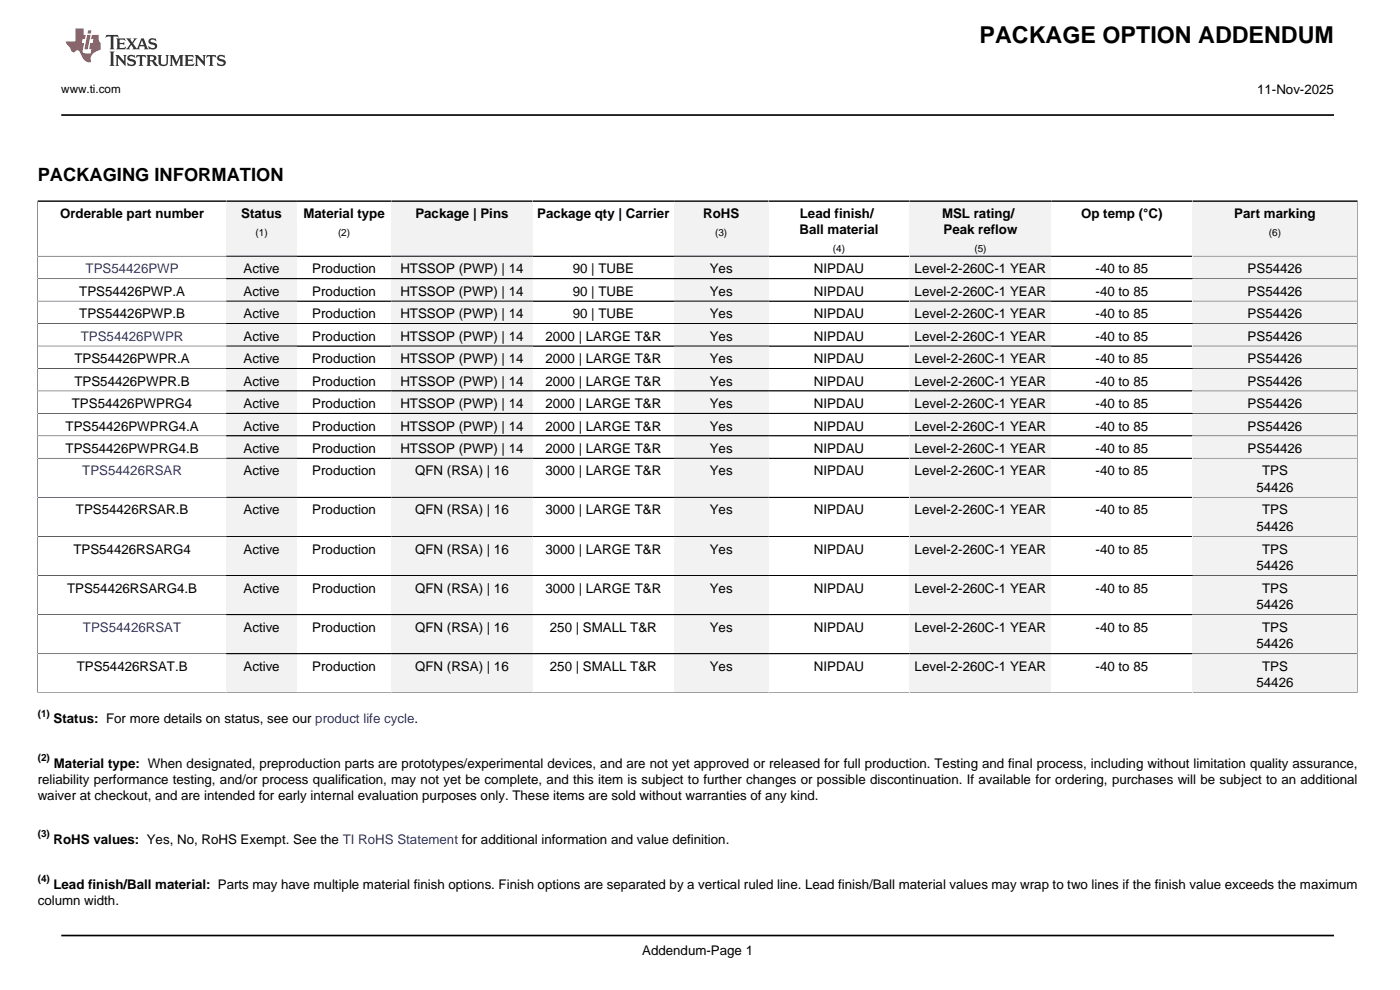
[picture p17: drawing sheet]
<svg xmlns="http://www.w3.org/2000/svg" width="297mm" height="210mm" viewBox="0 0 297 210" stroke-linecap="round" stroke-linejoin="round" font-family="sans-serif">
<defs><g id="words">
<text font-size="4.9" x="207.8" y="9.2">PACKAGE OPTION ADDENDUM</text>
<text font-size="3.9" x="8" y="38.3">PACKAGING INFORMATION</text>
<g font-size="2.8">
<text x="266.7" y="20">11-Nov-2025</text>
<text x="12.7" y="46.3">Orderable part number</text>
<text x="51.2" y="46.3">Status</text>
<text x="64.4" y="46.3">Material type</text>
<text x="88.1" y="46.3">Package | Pins</text>
<text x="114" y="46.3">Package qty | Carrier</text>
<text x="149.2" y="46.3">RoHS</text>
<text x="169.7" y="46.3">Lead finish/</text>
<text x="199.8" y="46.3">MSL rating/</text>
<text x="229.4" y="46.3">Op temp (°C)</text>
<text x="261.9" y="46.3">Part marking</text>
<text x="169.6" y="49.7">Ball material</text>
<text x="200.2" y="49.7">Peak reflow</text>
<text x="51.7" y="58">Active</text>
<text x="66.3" y="58">Production</text>
<text x="84.9" y="58">HTSSOP (PWP) | 14</text>
<text x="121.5" y="58">90 | TUBE</text>
<text x="150.6" y="58">Yes</text>
<text x="172.7" y="58">NIPDAU</text>
<text x="194" y="58">Level-2-260C-1 YEAR</text>
<text x="232.4" y="58">-40 to 85</text>
<text x="264.7" y="58">PS54426</text>
<text x="16.8" y="62.7">TPS54426PWP.A</text>
<text x="51.7" y="62.7">Active</text>
<text x="66.3" y="62.7">Production</text>
<text x="84.9" y="62.7">HTSSOP (PWP) | 14</text>
<text x="121.5" y="62.7">90 | TUBE</text>
<text x="150.6" y="62.7">Yes</text>
<text x="172.7" y="62.7">NIPDAU</text>
<text x="194" y="62.7">Level-2-260C-1 YEAR</text>
<text x="232.4" y="62.7">-40 to 85</text>
<text x="264.7" y="62.7">PS54426</text>
<text x="16.8" y="67.5">TPS54426PWP.B</text>
<text x="51.7" y="67.5">Active</text>
<text x="66.3" y="67.5">Production</text>
<text x="84.9" y="67.5">HTSSOP (PWP) | 14</text>
<text x="121.5" y="67.5">90 | TUBE</text>
<text x="150.6" y="67.5">Yes</text>
<text x="172.7" y="67.5">NIPDAU</text>
<text x="194" y="67.5">Level-2-260C-1 YEAR</text>
<text x="232.4" y="67.5">-40 to 85</text>
<text x="264.7" y="67.5">PS54426</text>
<text x="15.8" y="77">TPS54426PWPR.A</text>
<text x="51.7" y="72.3">Active</text>
<text x="51.7" y="77">Active</text>
<text x="66.3" y="72.3">Production</text>
<text x="66.3" y="77">Production</text>
<text x="84.9" y="72.3">HTSSOP (PWP) | 14</text>
<text x="84.9" y="77">HTSSOP (PWP) | 14</text>
<text x="115.7" y="72.3">2000 | LARGE T&amp;R</text>
<text x="115.7" y="77">2000 | LARGE T&amp;R</text>
<text x="150.6" y="72.3">Yes</text>
<text x="150.6" y="77">Yes</text>
<text x="172.7" y="72.3">NIPDAU</text>
<text x="172.7" y="77">NIPDAU</text>
<text x="194" y="72.3">Level-2-260C-1 YEAR</text>
<text x="194" y="77">Level-2-260C-1 YEAR</text>
<text x="232.4" y="72.3">-40 to 85</text>
<text x="232.4" y="77">-40 to 85</text>
<text x="264.7" y="72.3">PS54426</text>
<text x="264.7" y="77">PS54426</text>
<text x="15.8" y="81.8">TPS54426PWPR.B</text>
<text x="51.7" y="81.8">Active</text>
<text x="66.3" y="81.8">Production</text>
<text x="84.9" y="81.8">HTSSOP (PWP) | 14</text>
<text x="115.7" y="81.8">2000 | LARGE T&amp;R</text>
<text x="150.6" y="81.8">Yes</text>
<text x="172.7" y="81.8">NIPDAU</text>
<text x="194" y="81.8">Level-2-260C-1 YEAR</text>
<text x="232.4" y="81.8">-40 to 85</text>
<text x="264.7" y="81.8">PS54426</text>
<text x="15.2" y="86.6">TPS54426PWPRG4</text>
<text x="51.7" y="86.6">Active</text>
<text x="66.3" y="86.6">Production</text>
<text x="84.9" y="86.6">HTSSOP (PWP) | 14</text>
<text x="115.7" y="86.6">2000 | LARGE T&amp;R</text>
<text x="150.6" y="86.6">Yes</text>
<text x="172.7" y="86.6">NIPDAU</text>
<text x="194" y="86.6">Level-2-260C-1 YEAR</text>
<text x="232.4" y="86.6">-40 to 85</text>
<text x="264.7" y="86.6">PS54426</text>
<text x="13.9" y="91.3">TPS54426PWPRG4.A</text>
<text x="51.7" y="91.3">Active</text>
<text x="66.3" y="91.3">Production</text>
<text x="84.9" y="91.3">HTSSOP (PWP) | 14</text>
<text x="115.7" y="91.3">2000 | LARGE T&amp;R</text>
<text x="150.6" y="91.3">Yes</text>
<text x="172.7" y="91.3">NIPDAU</text>
<text x="194" y="91.3">Level-2-260C-1 YEAR</text>
<text x="232.4" y="91.3">-40 to 85</text>
<text x="264.7" y="91.3">PS54426</text>
<text x="13.9" y="96.1">TPS54426PWPRG4.B</text>
<text x="51.7" y="96.1">Active</text>
<text x="51.7" y="100.8">Active</text>
<text x="66.3" y="96.1">Production</text>
<text x="66.3" y="100.8">Production</text>
<text x="84.9" y="96.1">HTSSOP (PWP) | 14</text>
<text x="88.1" y="100.8">QFN (RSA) | 16</text>
<text x="115.7" y="96.1">2000 | LARGE T&amp;R</text>
<text x="115.7" y="100.8">3000 | LARGE T&amp;R</text>
<text x="150.6" y="96.1">Yes</text>
<text x="150.6" y="100.8">Yes</text>
<text x="172.7" y="96.1">NIPDAU</text>
<text x="172.7" y="100.8">NIPDAU</text>
<text x="194" y="96.1">Level-2-260C-1 YEAR</text>
<text x="194" y="100.8">Level-2-260C-1 YEAR</text>
<text x="232.4" y="96.1">-40 to 85</text>
<text x="232.4" y="100.8">-40 to 85</text>
<text x="264.7" y="96.1">PS54426</text>
<text x="267.7" y="100.8">TPS</text>
<text x="266.6" y="104.4">54426</text>
<text x="16.1" y="109.1">TPS54426RSAR.B</text>
<text x="51.7" y="109.1">Active</text>
<text x="66.3" y="109.1">Production</text>
<text x="88.1" y="109.1">QFN (RSA) | 16</text>
<text x="115.7" y="109.1">3000 | LARGE T&amp;R</text>
<text x="150.6" y="109.1">Yes</text>
<text x="172.7" y="109.1">NIPDAU</text>
<text x="194" y="109.1">Level-2-260C-1 YEAR</text>
<text x="232.4" y="109.1">-40 to 85</text>
<text x="266.6" y="112.7">54426</text>
<text x="267.7" y="109.1">TPS</text>
<text x="15.6" y="117.4">TPS54426RSARG4</text>
<text x="51.7" y="117.4">Active</text>
<text x="66.3" y="117.4">Production</text>
<text x="88.1" y="117.4">QFN (RSA) | 16</text>
<text x="115.7" y="117.4">3000 | LARGE T&amp;R</text>
<text x="150.6" y="117.4">Yes</text>
<text x="172.7" y="117.4">NIPDAU</text>
<text x="194" y="117.4">Level-2-260C-1 YEAR</text>
<text x="232.4" y="117.4">-40 to 85</text>
<text x="267.7" y="117.4">TPS</text>
<text x="14.2" y="125.7">TPS54426RSARG4.B</text>
<text x="51.7" y="125.7">Active</text>
<text x="66.3" y="125.7">Production</text>
<text x="88.1" y="125.7">QFN (RSA) | 16</text>
<text x="115.7" y="125.7">3000 | LARGE T&amp;R</text>
<text x="150.6" y="125.7">Yes</text>
<text x="172.7" y="125.7">NIPDAU</text>
<text x="194" y="125.7">Level-2-260C-1 YEAR</text>
<text x="232.4" y="125.7">-40 to 85</text>
<text x="266.6" y="121">54426</text>
<text x="267.7" y="125.7">TPS</text>
<text x="266.6" y="129.2">54426</text>
<text x="51.7" y="134">Active</text>
<text x="66.3" y="134">Production</text>
<text x="88.1" y="134">QFN (RSA) | 16</text>
<text x="116.7" y="134">250 | SMALL T&amp;R</text>
<text x="150.6" y="134">Yes</text>
<text x="172.7" y="134">NIPDAU</text>
<text x="194" y="134">Level-2-260C-1 YEAR</text>
<text x="232.4" y="134">-40 to 85</text>
<text x="266.6" y="137.5">54426</text>
<text x="267.7" y="134">TPS</text>
<text x="16.3" y="142.3">TPS54426RSAT.B</text>
<text x="51.7" y="142.3">Active</text>
<text x="66.3" y="142.3">Production</text>
<text x="88.1" y="142.3">QFN (RSA) | 16</text>
<text x="116.7" y="142.3">250 | SMALL T&amp;R</text>
<text x="150.6" y="142.3">Yes</text>
<text x="172.7" y="142.3">NIPDAU</text>
<text x="194" y="142.3">Level-2-260C-1 YEAR</text>
<text x="232.4" y="142.3">-40 to 85</text>
<text x="267.7" y="142.3">TPS</text>
<text x="266.6" y="145.8">54426</text>
<text x="11.4" y="153.5">Status: For more details on status, see our product life cycle.</text>
<text x="8" y="166.3">reliability performance testing, and/or process qualification, may not yet be complete, and this item is subject to further changes or possible discontinuation. If available for ordering, purchases will be subject to an additional</text>
<text x="11.4" y="162.9">Material type: When designated, preproduction parts are prototypes/experimental devices, and are not yet approved or released for full production. Testing and final process, including without limitation quality assurance,</text>
<text x="8" y="169.7">waiver at checkout, and are intended for early internal evaluation purposes only. These items are sold without warranties of any kind.</text>
<text x="11.4" y="179.1">RoHS values: Yes, No, RoHS Exempt. See the TI RoHS Statement for additional information and value definition.</text>
<text x="8" y="191.9">column width.</text>
<text x="11.3" y="188.5">Lead finish/Ball material: Parts may have multiple material finish options. Finish options are separated by a vertical ruled line. Lead finish/Ball material values may wrap to two lines if the finish value exceeds the maximum</text>
<text x="136.2" y="202.5">Addendum-Page 1</text>
</g>
<g font-size="2.8" fill="#00f">
<text x="18.1" y="58">TPS54426PWP</text>
<text x="17.1" y="72.3">TPS54426PWPR</text>
<text x="17.4" y="100.8">TPS54426RSAR</text>
<text x="17.6" y="134">TPS54426RSAT</text>
</g>
<text font-size="2.5" x="13" y="19.7">www.ti.com</text>
<g font-size="2.1">
<text x="54.2" y="50.1">(1)</text>
<text x="71.7" y="50.1">(2)</text>
<text x="151.7" y="50.1">(3)</text>
<text x="176.7" y="53.5">(4)</text>
<text x="206.7" y="53.5">(5)</text>
<text x="269.2" y="50.1">(6)</text>
<text x="8" y="152">(1)</text>
<text x="8" y="161.4">(2)</text>
<text x="8" y="177.6">(3)</text>
<text x="8" y="187.1">(4)</text>
</g>
</g></defs>
<path d="M22.6 7.4l-.2 .6 .6-.3 .5 .1v.1v2.2l-.2 .4h1l-.2-.4v-2.2v-.1l.5-.1 .5 .3-.1-.6zM24.6 8.1l.3 .4v1.6l-.3 .4h1.9l.2-.6a1.07 1.07 0 0 1-1.3 .1v-.6h.7l.3 .2v-.7l-.3 .2h-.7v-.5l.2-.2a.99 .99 0 0 1 1 .3l-.1-.6zM26.7 8.1l1 1.2-1 1.2h.9l-.2-.3 .4-.7 .5 .8-.2 .2h1.6l-.2-.3 .1-.4h1l.1 .4-.1 .3h.9l-.3-.4-.7-2h-.5l-1 2.2-.8-1.1 .9-1.1h-.8l.1 .2-.4 .7-.3-.7 .1-.2zM30.1 8.5l.4 1h-.8zM31.7 8.3a.66 .66 0 0 0-.2 .7 .66 .66 0 0 0 .6 .4l.6 .2 .1 .4-.7 .2-.6-.5 .1 .8 .2-.1a1.15 1.15 0 0 0 1.5-.6 1.16 1.16 0 0 0-1.3-.9l-.1-.2 .2-.3a1 1 0 0 1 1 .4l-.1-.7-.2 .1-.5-.1zM23.2 10.9l.3 .4v2.3l-.3 .4h1.1l-.2-.4v-2.3l.2-.4zM24.5 11.7l.2 .4v1.5l-.2 .4h.7l-.2-.4v-1.3l1.6 1.7v-1.9l.2-.4h-.7l.2 .2v1.1l-1.1-1.3zM27.2 11.8a.66 .66 0 0 0-.2 .7 .66 .66 0 0 0 .6 .5l.7 .1v.5l-.7 .1-.6-.5 .1 .8 .2-.1a1.16 1.16 0 0 0 1.6-.6 1.16 1.16 0 0 0-1.3-.9l-.2-.2 .2-.2a1 1 0 0 1 1 .3l-.1-.6-.2 .1-.5-.2zM29 11.7l-.1 .6 .4-.3 .4 .1v1.5l-.3 .4h1l-.3-.4v-1.5l.5-.1 .4 .3-.2-.6zM31.1 11.7l.2 .4v1.5l-.2 .4h.9l-.2-.2v-.8l.5 .1a1.03 1.03 0 0 0 1.3 .9l-1-1.1a.62 .62 0 0 0 .6-.5 .62 .62 0 0 0-.6-.7zM31.8 12h.1a.47 .47 0 0 1 .6 0 .47 .47 0 0 1 .1 .6l-.8 .2zM33.4 11.7l.2 .2a2.3 2.3 0 0 0 .4 2 1.03 1.03 0 0 0 1.6-.7l.1-1.3 .2-.2h-.8l.2 .4v1.1a.6 .6 0 0 1-.6 .5 .6 .6 0 0 1-.6-.5l.1-1.3 .2-.2zM36 11.7l.2 .4v1.5l-.2 .4h.7l-.2-.4v-1.4l.8 1.8 .9-1.8v1.4l-.2 .4h1l-.3-.4v-1.5l.3-.4h-.9l-.6 1.5-.7-1.5zM39.1 11.7l.3 .4v1.5l-.3 .4h1.9l.2-.6a1.07 1.07 0 0 1-1.3 .2v-.7l1 .2v-.7l-.3 .2h-.7v-.6h.8l.4 .2-.1-.5zM41.3 11.7l.2 .4v1.5l-.2 .4h.8l-.3-.4v-1.3l1.7 1.7v-1.9l.2-.4h-.7l.1 .2 .1 1.1-1.2-1.3zM43.9 11.7l-.1 .6 .4-.3 .4 .1v1.5l-.3 .4h1l-.3-.4v-1.5l.5-.1 .4 .3-.2-.6zM46.3 11.8a.66 .66 0 0 0-.2 .7 .66 .66 0 0 0 .6 .5l.6 .1 .1 .5-.7 .1-.6-.5 .1 .8 .1-.1a1.17 1.17 0 0 0 1.6-.6 1.21 1.21 0 0 0-1.3-.9l-.1-.2 .1-.2a.99 .99 0 0 1 1.1 .3l-.1-.6-.2 .1-.5-.2z" fill-rule="evenodd" fill="#373435"/>
<path d="M16 6v2.8h-2v.4l.9 .9a.93 .93 0 0 0 .9 .9 .6 .6 0 0 1 .6-.3 .6 .6 0 0 1 .5 .3l.4 .8a1.58 1.58 0 0 0 2.1 1.3 1.62 1.62 0 0 1 1-2.2l.9-.3v-1.5a1.56 1.56 0 0 1-.4-1.7h-1.4l-.2 .9h.5l-.1 .8h-.5l-.2 1.1v.2l.4 .1-.2 .8h-.6a.74 .74 0 0 1-1.1-.6l.3-1.6h-.4l.1-.8h.5l.2-.9h-.5v-1.4zM18.5 7.4l-.6 3.1h.7l.6-3.1zM18.7 6.4l-.1 .7h.7l.1-.7z" fill-rule="evenodd" fill="#ed3237"/>
<path d="M13 24.4h270M7.9 42.7h40.1" fill="none" stroke="#000" stroke-width=".35"/>
<path d="M8 42.5v11.9h40" fill="none" stroke="#000" stroke-width=".21"/>
<path d="M48 42.8h15v11.5h-15z" fill="#f2f2f2"/>
<path d="M48 42.7h35" fill="none" stroke="#000" stroke-width=".35"/>
<path d="M48 54.4h35" fill="none" stroke="#000" stroke-width=".21"/>
<path d="M83 42.8h30v11.5h-30z" fill="#f2f2f2"/>
<path d="M83 42.7h60" fill="none" stroke="#000" stroke-width=".35"/>
<path d="M83 54.4h60" fill="none" stroke="#000" stroke-width=".21"/>
<path d="M143 42.8h20v11.5h-20z" fill="#f2f2f2"/>
<path d="M143 42.7h50" fill="none" stroke="#000" stroke-width=".35"/>
<path d="M143 54.4h50" fill="none" stroke="#000" stroke-width=".21"/>
<path d="M193 42.8h30v11.5h-30z" fill="#f2f2f2"/>
<path d="M193 42.7h60" fill="none" stroke="#000" stroke-width=".35"/>
<path d="M193 54.4h60" fill="none" stroke="#000" stroke-width=".21"/>
<path d="M253 42.8h35v11.5h-35z" fill="#f2f2f2"/>
<path d="M253 42.7h35" fill="none" stroke="#000" stroke-width=".35"/>
<path d="M48 54.4h-40v4.7h40M288 42.5v11.9h-35" fill="none" stroke="#000" stroke-width=".21"/>
<path d="M48 54.4h15v4.6h-15z" fill="#f2f2f2"/>
<path d="M48 59.1h35M48 54.4h35" fill="none" stroke="#000" stroke-width=".21"/>
<path d="M83 54.4h30v4.6h-30z" fill="#f2f2f2"/>
<path d="M83 59.1h60M83 54.4h60" fill="none" stroke="#000" stroke-width=".21"/>
<path d="M143 54.4h20v4.6h-20z" fill="#f2f2f2"/>
<path d="M143 59.1h50M143 54.4h50" fill="none" stroke="#000" stroke-width=".21"/>
<path d="M193 54.4h30v4.6h-30z" fill="#f2f2f2"/>
<path d="M193 54.4h60M193 59.1h60" fill="none" stroke="#000" stroke-width=".21"/>
<path d="M253 54.4h35v4.6h-35z" fill="#f2f2f2"/>
<path d="M48 59.1h-40v4.8h40M253 54.4h35v4.7h-35" fill="none" stroke="#000" stroke-width=".21"/>
<path d="M48 59.2h15v4.6h-15z" fill="#f2f2f2"/>
<path d="M48 59.1h35M48 63.9h35" fill="none" stroke="#000" stroke-width=".21"/>
<path d="M83 59.2h30v4.6h-30z" fill="#f2f2f2"/>
<path d="M83 59.1h60M83 63.9h60" fill="none" stroke="#000" stroke-width=".21"/>
<path d="M143 59.2h20v4.6h-20z" fill="#f2f2f2"/>
<path d="M143 59.1h50M143 63.9h50" fill="none" stroke="#000" stroke-width=".21"/>
<path d="M193 59.2h30v4.6h-30z" fill="#f2f2f2"/>
<path d="M193 59.1h60M193 63.9h60" fill="none" stroke="#000" stroke-width=".21"/>
<path d="M253 59.2h35v4.6h-35z" fill="#f2f2f2"/>
<path d="M253 59.1h35v4.8h-35M48 63.9h-40v4.7h40" fill="none" stroke="#000" stroke-width=".21"/>
<path d="M48 64h15v4.6h-15z" fill="#f2f2f2"/>
<path d="M48 68.6h35M48 63.9h35" fill="none" stroke="#000" stroke-width=".21"/>
<path d="M83 64h30v4.6h-30z" fill="#f2f2f2"/>
<path d="M83 68.6h60M83 63.9h60" fill="none" stroke="#000" stroke-width=".21"/>
<path d="M143 64h20v4.6h-20z" fill="#f2f2f2"/>
<path d="M143 68.6h50M143 63.9h50" fill="none" stroke="#000" stroke-width=".21"/>
<path d="M193 64h30v4.6h-30z" fill="#f2f2f2"/>
<path d="M193 63.9h60M193 68.6h60" fill="none" stroke="#000" stroke-width=".21"/>
<path d="M253 64h35v4.6h-35z" fill="#f2f2f2"/>
<path d="M48 68.6h-40v4.8h40M253 63.9h35v4.7h-35" fill="none" stroke="#000" stroke-width=".21"/>
<path d="M48 68.7h15v4.6h-15z" fill="#f2f2f2"/>
<path d="M48 73.4h35M48 68.6h35" fill="none" stroke="#000" stroke-width=".21"/>
<path d="M83 68.7h30v4.6h-30z" fill="#f2f2f2"/>
<path d="M83 73.4h60M83 68.6h60" fill="none" stroke="#000" stroke-width=".21"/>
<path d="M143 68.7h20v4.6h-20z" fill="#f2f2f2"/>
<path d="M143 73.4h50M143 68.6h50" fill="none" stroke="#000" stroke-width=".21"/>
<path d="M193 68.7h30v4.6h-30z" fill="#f2f2f2"/>
<path d="M193 68.6h60M193 73.4h60" fill="none" stroke="#000" stroke-width=".21"/>
<path d="M253 68.7h35v4.6h-35z" fill="#f2f2f2"/>
<path d="M48 73.4h-40v4.8h40M253 68.6h35v4.8h-35" fill="none" stroke="#000" stroke-width=".21"/>
<path d="M48 73.5h15v4.6h-15z" fill="#f2f2f2"/>
<path d="M48 78.2h35M48 73.4h35" fill="none" stroke="#000" stroke-width=".21"/>
<path d="M83 73.5h30v4.6h-30z" fill="#f2f2f2"/>
<path d="M83 78.2h60M83 73.4h60" fill="none" stroke="#000" stroke-width=".21"/>
<path d="M143 73.5h20v4.6h-20z" fill="#f2f2f2"/>
<path d="M143 78.2h50M143 73.4h50" fill="none" stroke="#000" stroke-width=".21"/>
<path d="M193 73.5h30v4.6h-30z" fill="#f2f2f2"/>
<path d="M193 73.4h60M193 78.2h60" fill="none" stroke="#000" stroke-width=".21"/>
<path d="M253 73.5h35v4.6h-35z" fill="#f2f2f2"/>
<path d="M48 78.2h-40v4.7h40M253 73.4h35v4.8h-35" fill="none" stroke="#000" stroke-width=".21"/>
<path d="M48 78.3h15v4.5h-15z" fill="#f2f2f2"/>
<path d="M48 78.2h35M48 82.9h35" fill="none" stroke="#000" stroke-width=".21"/>
<path d="M83 78.3h30v4.5h-30z" fill="#f2f2f2"/>
<path d="M83 78.2h60M83 82.9h60" fill="none" stroke="#000" stroke-width=".21"/>
<path d="M143 78.3h20v4.5h-20z" fill="#f2f2f2"/>
<path d="M143 78.2h50M143 82.9h50" fill="none" stroke="#000" stroke-width=".21"/>
<path d="M193 78.3h30v4.5h-30z" fill="#f2f2f2"/>
<path d="M193 78.2h60M193 82.9h60" fill="none" stroke="#000" stroke-width=".21"/>
<path d="M253 78.3h35v4.5h-35z" fill="#f2f2f2"/>
<path d="M253 78.2h35v4.7h-35M48 82.9h-40v4.8h40" fill="none" stroke="#000" stroke-width=".21"/>
<path d="M48 83h15v4.6h-15z" fill="#f2f2f2"/>
<path d="M48 87.7h35M48 82.9h35" fill="none" stroke="#000" stroke-width=".21"/>
<path d="M83 83h30v4.6h-30z" fill="#f2f2f2"/>
<path d="M83 87.7h60M83 82.9h60" fill="none" stroke="#000" stroke-width=".21"/>
<path d="M143 83h20v4.6h-20z" fill="#f2f2f2"/>
<path d="M143 87.7h50M143 82.9h50" fill="none" stroke="#000" stroke-width=".21"/>
<path d="M193 83h30v4.6h-30z" fill="#f2f2f2"/>
<path d="M193 82.9h60M193 87.7h60" fill="none" stroke="#000" stroke-width=".21"/>
<path d="M253 83h35v4.6h-35z" fill="#f2f2f2"/>
<path d="M48 87.7h-40v4.8h40M253 82.9h35v4.8h-35" fill="none" stroke="#000" stroke-width=".21"/>
<path d="M48 87.8h15v4.6h-15z" fill="#f2f2f2"/>
<path d="M48 92.5h35M48 87.7h35" fill="none" stroke="#000" stroke-width=".21"/>
<path d="M83 87.8h30v4.6h-30z" fill="#f2f2f2"/>
<path d="M83 92.5h60M83 87.7h60" fill="none" stroke="#000" stroke-width=".21"/>
<path d="M143 87.8h20v4.6h-20z" fill="#f2f2f2"/>
<path d="M143 92.5h50M143 87.7h50" fill="none" stroke="#000" stroke-width=".21"/>
<path d="M193 87.8h30v4.6h-30z" fill="#f2f2f2"/>
<path d="M193 87.7h60M193 92.5h60" fill="none" stroke="#000" stroke-width=".21"/>
<path d="M253 87.8h35v4.6h-35z" fill="#f2f2f2"/>
<path d="M48 92.5h-40v4.7h40M253 87.7h35v4.8h-35" fill="none" stroke="#000" stroke-width=".21"/>
<path d="M48 92.5h15v4.6h-15z" fill="#f2f2f2"/>
<path d="M48 97.2h35M48 92.5h35" fill="none" stroke="#000" stroke-width=".21"/>
<path d="M83 92.5h30v4.6h-30z" fill="#f2f2f2"/>
<path d="M83 97.2h60M83 92.5h60" fill="none" stroke="#000" stroke-width=".21"/>
<path d="M143 92.5h20v4.6h-20z" fill="#f2f2f2"/>
<path d="M143 97.2h50M143 92.5h50" fill="none" stroke="#000" stroke-width=".21"/>
<path d="M193 92.5h30v4.6h-30z" fill="#f2f2f2"/>
<path d="M193 92.5h60M193 97.2h60" fill="none" stroke="#000" stroke-width=".21"/>
<path d="M253 92.5h35v4.6h-35z" fill="#f2f2f2"/>
<path d="M48 97.2h-40v8.3h40M253 92.5h35v4.7h-35" fill="none" stroke="#000" stroke-width=".21"/>
<path d="M48 97.3h15v8.1h-15z" fill="#f2f2f2"/>
<path d="M48 97.2h35M48 105.5h35" fill="none" stroke="#000" stroke-width=".21"/>
<path d="M83 97.3h30v8.1h-30z" fill="#f2f2f2"/>
<path d="M83 97.2h60M83 105.5h60" fill="none" stroke="#000" stroke-width=".21"/>
<path d="M143 97.3h20v8.1h-20z" fill="#f2f2f2"/>
<path d="M143 97.2h50M143 105.5h50" fill="none" stroke="#000" stroke-width=".21"/>
<path d="M193 97.3h30v8.1h-30z" fill="#f2f2f2"/>
<path d="M193 97.2h60M193 105.5h60" fill="none" stroke="#000" stroke-width=".21"/>
<path d="M253 97.3h35v8.1h-35z" fill="#f2f2f2"/>
<path d="M253 97.2h35v8.3h-35M48 105.5h-40v8.3h40" fill="none" stroke="#000" stroke-width=".21"/>
<path d="M48 105.6h15v8.1h-15z" fill="#f2f2f2"/>
<path d="M48 113.8h35M48 105.5h35" fill="none" stroke="#000" stroke-width=".21"/>
<path d="M83 105.6h30v8.1h-30z" fill="#f2f2f2"/>
<path d="M83 113.8h60M83 105.5h60" fill="none" stroke="#000" stroke-width=".21"/>
<path d="M143 105.6h20v8.1h-20z" fill="#f2f2f2"/>
<path d="M143 113.8h50M143 105.5h50" fill="none" stroke="#000" stroke-width=".21"/>
<path d="M193 105.6h30v8.1h-30z" fill="#f2f2f2"/>
<path d="M193 105.5h60M193 113.8h60" fill="none" stroke="#000" stroke-width=".21"/>
<path d="M253 105.6h35v8.1h-35z" fill="#f2f2f2"/>
<path d="M48 113.8h-40v8.3h40M253 105.5h35v8.3h-35" fill="none" stroke="#000" stroke-width=".21"/>
<path d="M48 113.9h15v8.1h-15z" fill="#f2f2f2"/>
<path d="M48 113.8h35M48 122.1h35" fill="none" stroke="#000" stroke-width=".21"/>
<path d="M83 113.9h30v8.1h-30z" fill="#f2f2f2"/>
<path d="M83 113.8h60M83 122.1h60" fill="none" stroke="#000" stroke-width=".21"/>
<path d="M143 113.9h20v8.1h-20z" fill="#f2f2f2"/>
<path d="M143 113.8h50M143 122.1h50" fill="none" stroke="#000" stroke-width=".21"/>
<path d="M193 113.9h30v8.1h-30z" fill="#f2f2f2"/>
<path d="M193 113.8h60M193 122.1h60" fill="none" stroke="#000" stroke-width=".21"/>
<path d="M253 113.9h35v8.1h-35z" fill="#f2f2f2"/>
<path d="M253 113.8h35v8.3h-35M48 122.1h-40v8.3h40" fill="none" stroke="#000" stroke-width=".21"/>
<path d="M48 122.2h15v8.1h-15z" fill="#f2f2f2"/>
<path d="M48 130.4h35M48 122.1h35" fill="none" stroke="#000" stroke-width=".21"/>
<path d="M83 122.2h30v8.1h-30z" fill="#f2f2f2"/>
<path d="M83 130.4h60M83 122.1h60" fill="none" stroke="#000" stroke-width=".21"/>
<path d="M143 122.2h20v8.1h-20z" fill="#f2f2f2"/>
<path d="M143 130.4h50M143 122.1h50" fill="none" stroke="#000" stroke-width=".21"/>
<path d="M193 122.2h30v8.1h-30z" fill="#f2f2f2"/>
<path d="M193 122.1h60M193 130.4h60" fill="none" stroke="#000" stroke-width=".21"/>
<path d="M253 122.2h35v8.1h-35z" fill="#f2f2f2"/>
<path d="M48 130.4h-40v8.3h40M253 122.1h35v8.3h-35" fill="none" stroke="#000" stroke-width=".21"/>
<path d="M48 130.5h15v8.1h-15z" fill="#f2f2f2"/>
<path d="M48 138.7h35M48 130.4h35" fill="none" stroke="#000" stroke-width=".21"/>
<path d="M83 130.5h30v8.1h-30z" fill="#f2f2f2"/>
<path d="M83 138.7h60M83 130.4h60" fill="none" stroke="#000" stroke-width=".21"/>
<path d="M143 130.5h20v8.1h-20z" fill="#f2f2f2"/>
<path d="M143 138.7h50M143 130.4h50" fill="none" stroke="#000" stroke-width=".21"/>
<path d="M193 130.5h30v8.1h-30z" fill="#f2f2f2"/>
<path d="M193 130.4h60M193 138.7h60" fill="none" stroke="#000" stroke-width=".21"/>
<path d="M253 130.5h35v8.1h-35z" fill="#f2f2f2"/>
<path d="M48 138.7h-40v8.2M253 130.4h35v8.3h-35M7.9 146.9h40.1" fill="none" stroke="#000" stroke-width=".21"/>
<path d="M48 138.8h15v8.1h-15z" fill="#f2f2f2"/>
<path d="M48 138.7h35M48 146.9h35" fill="none" stroke="#000" stroke-width=".21"/>
<path d="M83 138.8h30v8.1h-30z" fill="#f2f2f2"/>
<path d="M83 138.7h60M83 146.9h60" fill="none" stroke="#000" stroke-width=".21"/>
<path d="M143 138.8h20v8.1h-20z" fill="#f2f2f2"/>
<path d="M143 138.7h50M143 146.9h50" fill="none" stroke="#000" stroke-width=".21"/>
<path d="M193 138.8h30v8.1h-30z" fill="#f2f2f2"/>
<path d="M193 138.7h60M193 146.9h60" fill="none" stroke="#000" stroke-width=".21"/>
<path d="M253 138.8h35v8.1h-35z" fill="#f2f2f2"/>
<path d="M253 138.7h35v8.2M253 146.9h35" fill="none" stroke="#000" stroke-width=".21"/>
<path d="M13 198.4h270" fill="none" stroke="#000" stroke-width=".35"/>
<use href="#words"/>
</svg>
